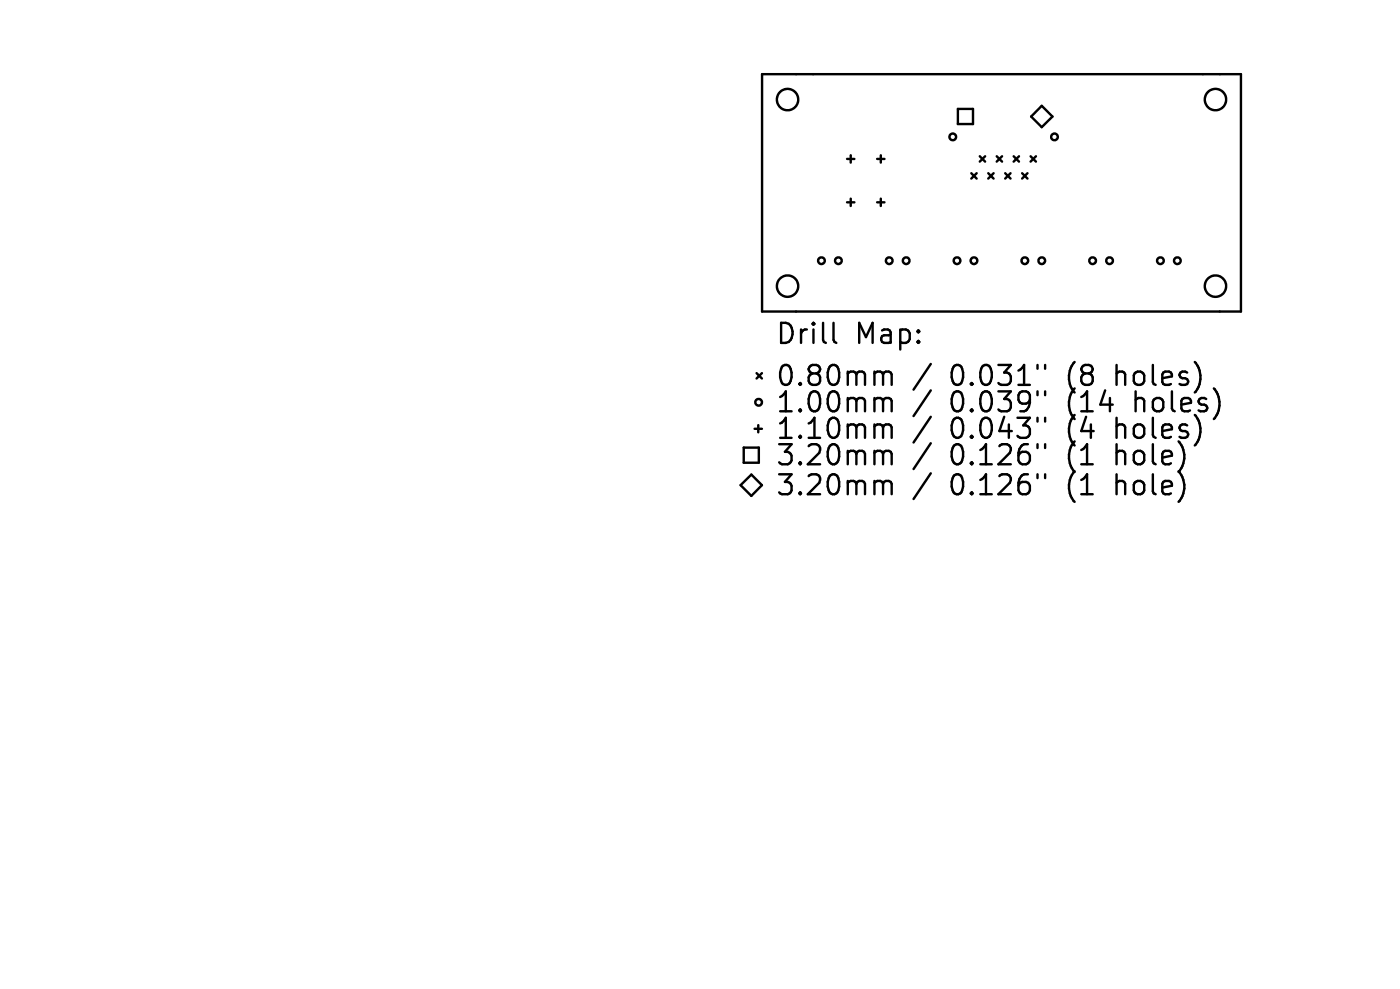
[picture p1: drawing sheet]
<svg xmlns="http://www.w3.org/2000/svg" width="210mm" height="148mm" viewBox="0 0 210 148" stroke-linecap="round" stroke-linejoin="round" font-family="sans-serif">
<g fill="none" stroke="#000" stroke-width=".36">
<path d="M114.3 11.1h71.8v35.6h-71.8zM143.6 16.3h2.3v2.3h-2.3zM156.2 15.9l1.6 1.6-1.6 1.5-1.6-1.5zM127 23.8h1.1M127 30.3h1.1M127.6 23.3v1.1M127.6 29.8v1.1M131.5 23.8h1.1M131.5 30.3h1.1M132.1 23.3v1.1M132.1 29.8v1.1M145.6 26l.8 .8"/>
<path d="M146.4 26l-.8 .8M146.9 23.4l.8 .8M147.7 23.4l-.8 .8M148.2 26l.8 .8M149 26l-.8 .8M149.4 23.4l.8 .8M150.2 23.4l-.8 .8M150.7 26l.8 .8M151.5 26l-.8 .8M152 23.4l.8 .8M152.8 23.4l-.8 .8M153.2 26l.9 .8"/>
<path d="M154.1 26l-.9 .8M154.5 23.4l.8 .8M155.3 23.4l-.8 .8M113.4 55.9l.8 .8M114.2 55.9l-.8 .8M117 59.5l.5-.4 .3-.5v3M117.1 48.4h.7a1.63 1.63 0 0 1 .7 2.5l-.2 .3-.5 .2h-.7zM117.2 54.9a.73 .73 0 0 1 .8-.2 .73 .73 0 0 1 .5 .5 2.35 2.35 0 0 1-.2 2.3 .73 .73 0 0 1-1.2-.4 2.61 2.61 0 0 1 .1-2.2zM120 57.4l.1 .1-.1 .2M120 57.4l-.2 .1 .2 .2M120 57.4v.3M120.1 49.4v2"/>
<path d="M121 49.4a.8 .8 0 0 0-.9 .5M121.5 58.9a.73 .73 0 0 1 .8-.3 .73 .73 0 0 1 .5 .6 2.43 2.43 0 0 1-.3 2.3 .73 .73 0 0 1-1.1-.5 2.49 2.49 0 0 1 .1-2.1zM121.8 55.9a.64 .64 0 0 1-.6-.6 .64 .64 0 0 1 .6-.6h.6a.64 .64 0 0 1 .6 .6 .64 .64 0 0 1-.6 .6M121.8 55.9l-.4 .3-.2 .3v.6l.2 .3a.98 .98 0 0 0 1.3 .1 .98 .98 0 0 0 0-1.4l-.3-.2M121.8 55.9h.6M122 48.4v.2M122 49.4v2M122 48.4l-.2 .1 .2 .1M122 48.4l.1 .1-.1 .1M123.4 48.4v2.5l.1 .3 .3 .2M124.4 54.9a.73 .73 0 0 1 .7-.2 .73 .73 0 0 1 .6 .5 2.43 2.43 0 0 1-.3 2.3 .73 .73 0 0 1-1.2-.4 2.49 2.49 0 0 1 .2-2.2zM124.4 58.9a.73 .73 0 0 1 .7-.3 .73 .73 0 0 1 .6 .6 2.43 2.43 0 0 1-.3 2.3 .73 .73 0 0 1-1.2-.5 2.49 2.49 0 0 1 .2-2.1z"/>
<path d="M125 48.4v2.5l.1 .3 .3 .2M127.1 55.7v2M127.1 59.6v2M127.1 55.9a.76 .76 0 0 1 1.3 .2M127.1 59.9a.76 .76 0 0 1 1.3 .1M128.4 56.1l.1-.3 .3-.1h.5l.2 .1 .2 .3v1.6M128.4 56.1v1.6M128.8 51.4v-3l1 2.1 1-2.1v3M131.1 55.9a.76 .76 0 0 1 1.3 .2M131.1 55.7v2M131.1 59.6v2M131.1 59.9a.76 .76 0 0 1 1.3 .1"/>
<path d="M132.2 49.5l.3-.1h.6l.3 .1 .1 .3v1.6M132.4 56.1l.1-.3 .3-.1h.5l.2 .1 .2 .3v1.6M132.4 56.1v1.6M133.5 50.1l-.2 .1h-.8a.59 .59 0 0 0-.4 .6 .59 .59 0 0 0 .4 .6h.8l.2-.2M135 49.5l.3-.1h.5l.3 .1 .3 .4v.9l-.3 .4-.3 .2h-.5l-.3-.2M135 49.4v3M137.7 51.1l.1 .1-.1 .2M137.7 51.1l-.2 .1 .2 .2M137.7 49.5v.3M137.7 51.1v.3M137.7 49.5l.1 .2-.1 .1M137.7 49.5l-.2 .2 .2 .1"/>
<path d="M139.6 54.5l-2.6 3.9M139.6 58.5l-2.6 3.8M143.1 54.8a.73 .73 0 0 1 1.2 .4 2.35 2.35 0 0 1-.3 2.3 .73 .73 0 0 1-1.2-.4 2.35 2.35 0 0 1 .3-2.3zM143.1 58.8a.73 .73 0 0 1 1.2 .4 2.35 2.35 0 0 1-.3 2.3 .73 .73 0 0 1-1.2-.5 2.35 2.35 0 0 1 .3-2.2zM145.7 57.4l.1 .1-.1 .2M145.7 57.4l-.2 .1 .2 .2M145.7 57.4v.3M147.3 54.9a.73 .73 0 0 1 .7-.2 .73 .73 0 0 1 .5 .5 2.29 2.29 0 0 1-.2 2.3 .73 .73 0 0 1-1.2-.4 2.71 2.71 0 0 1 .2-2.2zM147.3 58.9a.73 .73 0 0 1 .7-.3 .73 .73 0 0 1 .5 .6 2.29 2.29 0 0 1-.2 2.3 .73 .73 0 0 1-1.2-.5 2.71 2.71 0 0 1 .2-2.1zM149.7 54.7h1.9l-1 1.1a.8 .8 0 0 1 1 .6v.7l-.3 .4-.3 .2h-.9l-.4-.3M149.7 58.6h1.9l-1 1.2a.8 .8 0 0 1 1 .5v.7l-.3 .5-.3 .1h-.9l-.4-.3M152.7 57.7h1.7"/>
<path d="M152.7 55.5l.6-.4 .2-.4v3M154.4 59.9l-.1 .3a.98 .98 0 0 1-1.3 .1l-.3-.4v-.7l.3-.4a.98 .98 0 0 1 1.3 .1 2.44 2.44 0 0 1-.5 2.6l-.3 .1h-.5M155.6 54.7v.5M155.6 58.6v.6M156.7 54.7v.5M156.7 58.6v.6M161.1 54.2a3.5 3.5 0 0 0 0 4.6M161.1 58.2a3.5 3.5 0 0 0 0 4.6M162.1 59.5l.3-.2 .6-.7v3M162.7 55.9a.64 .64 0 0 1-.6-.6 .64 .64 0 0 1 .6-.6h.6a.64 .64 0 0 1 .5 .6 .64 .64 0 0 1-.5 .6M162.7 55.9l-.3 .2-.3 .4v.6l.2 .3a.98 .98 0 0 0 1.3 .1 .98 .98 0 0 0 0-1.4l-.3-.2M162.7 55.9h.6"/>
<path d="M165.7 58.5l-.7 2.1h1.8M166.4 59.6v2M167.4 55.9a.76 .76 0 0 1 1.3 .2v1.6M167.4 54.7v3M170.1 55.9a.83 .83 0 0 1 1.5 .3v.9a.81 .81 0 0 1-.8 .6 .81 .81 0 0 1-.8-.6v-.9zM170.3 59.9a.76 .76 0 0 1 1.3 .1v1.6M170.3 58.6v3M172.8 54.7v2.5l.2 .3 .3 .2M173 59.9a.83 .83 0 0 1 1.4 .3v.8a.81 .81 0 0 1-.8 .6 .81 .81 0 0 1-.8-.6v-.8zM174.3 56.7l1.4-.3-.1-.6-.3-.1h-.6l-.3 .1-.1 .3v1.1l.1 .3 .3 .2h.6l.3-.2M175.7 58.6v2.6l.2 .3 .2 .1M178 55.8l-.3-.1h-.4l-.3 .1-.2 .3 .2 .4 1 .3 .1 .3-.1 .4-.3 .2h-.6l-.3-.2"/>
<path d="M179.1 54.2a3.5 3.5 0 0 1 0 4.6M180.8 59.8l-.2-.2h-.5l-.2 .2-.2 .2 .2 .5 .9 .3 .2 .2-.2 .5-.2 .1h-.6l-.3-.1M182 58.2a3.5 3.5 0 0 1 0 4.6M111 72.7l1.6-1.6 1.6 1.6-1.6 1.6zM111.5 67.1h2.3v2.2h-2.3zM113.1 64.2h1.1M113.7 63.7v1.1M116.8 66.5h1.9l-1 1.2a.84 .84 0 0 1 1 .6v.7l-.2 .3-.4 .3h-.9l-.4-.3M116.8 71.1h1.9l-1 1.1a.8 .8 0 0 1 1 .6v.7l-.3 .4-.3 .1h-.9l-.4-.2M117 61.6h1.7M117 63.4l.2-.1 .6-.7v3M117 65.6h1.7"/>
<path d="M120 61.3v.3M120 65.3v.3M120 69.3v.3M120 73.8v.2M120 61.3l.1 .2-.1 .1M120 61.3l-.2 .2 .2 .1M120 65.3l.1 .1-.1 .2M120 65.3l-.2 .1 .2 .2M120 69.3l.1 .1-.1 .2M120 69.3l-.2 .1 .2 .2M120 73.8l.1 .1-.1 .1M120 73.8l-.2 .1 .2 .1"/>
<path d="M121.2 66.8l.5-.3h.7a.82 .82 0 0 1 .4 1.3l-1.7 1.8h1.9M121.2 71.3l.5-.2h.7a.79 .79 0 0 1 .4 1.2l-1.7 1.7h1.9M121.2 65.6h1.8M121.2 63.4l.3-.1 .6-.7v3M124.4 62.9a.73 .73 0 0 1 .7-.3 .73 .73 0 0 1 .6 .6 2.4 2.4 0 0 1-.3 2.2 .71 .71 0 0 1-1.2-.4 2.52 2.52 0 0 1 .2-2.1zM124.4 66.8a.72 .72 0 0 1 .7-.2 .72 .72 0 0 1 .6 .5 2.4 2.4 0 0 1-.3 2.3 .71 .71 0 0 1-1.2-.4 2.46 2.46 0 0 1 .2-2.2zM124.4 71.3a.73 .73 0 0 1 .7-.2 .73 .73 0 0 1 .6 .5 2.43 2.43 0 0 1-.3 2.3 .73 .73 0 0 1-1.2-.4 2.49 2.49 0 0 1 .2-2.2zM127.1 63.6v2M127.1 67.5v2.1M127.1 72.1v1.9M127.1 63.9a.75 .75 0 0 1 1.3 .1M127.1 67.8a.74 .74 0 0 1 1.3 .2"/>
<path d="M127.1 72.3a.76 .76 0 0 1 1.3 .2M128.4 68l.1-.3 .3-.2h.5l.2 .2 .2 .3v1.6M128.4 60v1.6M128.4 64v1.6M128.4 68v1.6M128.4 72.5v1.5M128.4 60l.1-.2 .3-.2h.5l.2 .2 .2 .2v1.6M128.4 64l.1-.3 .3-.1h.5l.2 .1 .2 .3v1.6M128.4 72.5l.1-.3 .3-.1h.5l.2 .1 .2 .3v1.5M131.1 63.6v2M131.1 67.5v2.1M131.1 72.1v1.9"/>
<path d="M131.1 63.9a.75 .75 0 0 1 1.3 .1M131.1 67.8a.74 .74 0 0 1 1.3 .2M131.1 72.3a.76 .76 0 0 1 1.3 .2M132.4 60v1.6M132.4 64v1.6M132.4 68v1.6M132.4 72.5v1.5M132.4 60l.1-.2 .3-.2h.5l.2 .2 .2 .2v1.6M132.4 64l.1-.3 .3-.1h.5l.2 .1 .2 .3v1.6M132.4 68l.1-.3 .3-.2h.5l.2 .2 .2 .3v1.6M132.4 72.5l.1-.3 .3-.1h.5l.2 .1 .2 .3v1.5M139.6 62.4l-2.6 3.9"/>
<path d="M139.6 66.4l-2.6 3.9M139.6 70.9l-2.6 3.9M143 62.9a.71 .71 0 0 1 .7-.3 .71 .71 0 0 1 .6 .6 2.33 2.33 0 0 1-.3 2.2 .71 .71 0 0 1-1.2-.4 2.52 2.52 0 0 1 .2-2.1zM143.1 66.7a.71 .71 0 0 1 1.2 .4 2.33 2.33 0 0 1-.3 2.3 .71 .71 0 0 1-1.2-.4 2.33 2.33 0 0 1 .3-2.3zM143.1 71.2a.73 .73 0 0 1 1.2 .4 2.35 2.35 0 0 1-.3 2.3 .73 .73 0 0 1-1.2-.4 2.35 2.35 0 0 1 .3-2.3zM145.7 61.3v.3M145.7 65.3v.3M145.7 69.3v.3M145.7 73.8v.2M145.7 61.3l.1 .2-.1 .1M145.7 61.3l-.2 .2 .2 .1M145.7 65.3l.1 .1-.1 .2"/>
<path d="M145.7 65.3l-.2 .1 .2 .2M145.7 69.3l.1 .1-.1 .2M145.7 69.3l-.2 .1 .2 .2M145.7 73.8l.1 .1-.1 .1M145.7 73.8l-.2 .1 .2 .1M147 69.6h1.7M147 67.4l.6-.4 .2-.5v3.1M147 71.9l.6-.4 .2-.4v2.9M147 74h1.7M147.3 62.9a.73 .73 0 0 1 .7-.3 .73 .73 0 0 1 .5 .6 2.26 2.26 0 0 1-.2 2.2 .71 .71 0 0 1-1.2-.4 2.75 2.75 0 0 1 .2-2.1zM149.8 66.8l.5-.3h.7a.83 .83 0 0 1 .4 1.3l-1.7 1.8h1.9M149.8 71.3l.5-.2h.7a.8 .8 0 0 1 .4 1.2l-1.7 1.7h1.9"/>
<path d="M150.6 62.4l-.8 2.2h1.9M151.3 63.6v2M152.5 62.6h1.9l-1 1.1a.84 .84 0 0 1 1 .6v.7l-.3 .4-.3 .2h-.8l-.5-.3M154.1 66.5a1.19 1.19 0 0 0-1.4 1.3v1.2l.3 .4 .3 .2h.5l.3-.2 .3-.4v-.7l-.3-.5-.3-.1h-.5l-.3 .1-.3 .5M154.1 71.1a1.16 1.16 0 0 0-1.4 1.2v1.2l.3 .4a.98 .98 0 0 0 1.3-.1l.1-.3v-.7l-.1-.3a.98 .98 0 0 0-1.3-.2l-.3 .5M155.6 62.6v.6M155.6 66.5v.6M155.6 71.1v.5M156.7 62.6v.6M156.7 66.5v.6M156.7 71.1v.5M161.1 62.2a3.5 3.5 0 0 0 0 4.5"/>
<path d="M161.1 66.1a3.5 3.5 0 0 0 0 4.6M161.1 70.6a3.5 3.5 0 0 0 0 4.6M162.1 61.6h1.7M162.1 67.4l.3-.1 .6-.8v3.1M162.1 71.9l.3-.1 .6-.7v2.9M162.1 69.6h1.7M162.1 74h1.7M162.8 62.4l-.7 2.2h1.9M163.6 63.6v2M167.4 62.6v3M167.4 66.5v3.1M167.4 71.1v2.9"/>
<path d="M167.4 63.9a.74 .74 0 0 1 1.3 .1v1.6M167.4 67.8a.79 .79 0 0 1 1.2-.1l.1 .3v1.6M167.4 72.3a.76 .76 0 0 1 1.3 .2v1.5M170.1 63.9a.82 .82 0 0 1 .8-.3 .82 .82 0 0 1 .7 .6v.8a.81 .81 0 0 1-.8 .6 .81 .81 0 0 1-.8-.6v-.8zM170.1 67.8a.82 .82 0 0 1 .8-.3 .82 .82 0 0 1 .7 .6v.9a.81 .81 0 0 1-.8 .6 .81 .81 0 0 1-.8-.6v-.9zM170.1 72.3a.83 .83 0 0 1 1.5 .3v.9a.81 .81 0 0 1-.8 .6 .81 .81 0 0 1-.8-.6v-.9zM172.8 62.6v2.6l.2 .2 .3 .2M172.8 66.5v2.6l.2 .3 .3 .2M172.8 71.1v2.5l.2 .3 .3 .1M174.3 64.6l1.4-.3-.1-.6-.3-.1h-.6l-.3 .1-.1 .3v1.2l.1 .2 .3 .2h.6l.3-.2M174.3 68.6l1.4-.3-.1-.6-.3-.2h-.6l-.3 .2-.1 .3v1.1l.1 .3 .3 .2h.6l.3-.2M174.3 73l1.4-.2-.1-.6-.3-.1h-.6l-.3 .1-.1 .3v1.1l.1 .3 .3 .1h.6l.3-.1"/>
<path d="M176.7 66.1a3.4 3.4 0 0 1 0 4.6M176.7 70.6a3.4 3.4 0 0 1 0 4.6M177.1 60.6l1.5-.3-.2-.5-.3-.2h-.5l-.3 .2-.2 .2v1.2l.2 .3 .3 .1h.5l.3-.1M178 63.7l-.3-.1h-.4l-.3 .1-.2 .3 .2 .5 1 .2 .1 .3-.1 .4-.3 .2h-.6l-.3-.2M179.1 62.2a3.5 3.5 0 0 1 0 4.5"/>
<circle cx="118.1" cy="14.9" r="1.6"/>
<circle cx="182.2" cy="14.9" r="1.6"/>
<circle cx="123.2" cy="39.1" r=".5"/>
<circle cx="125.7" cy="39.1" r=".5"/>
<circle cx="133.3" cy="39.1" r=".49"/>
<circle cx="135.9" cy="39.1" r=".49"/>
<circle cx="142.9" cy="20.5" r=".5"/>
<circle cx="143.5" cy="39.1" r=".5"/>
<circle cx="146" cy="39.1" r=".5"/>
<circle cx="153.7" cy="39.1" r=".5"/>
<circle cx="156.2" cy="39.1" r=".5"/>
<circle cx="158.1" cy="20.5" r=".5"/>
<circle cx="163.8" cy="39.1" r=".5"/>
<circle cx="166.4" cy="39.1" r=".5"/>
<circle cx="174" cy="39.1" r=".5"/>
<circle cx="176.5" cy="39.1" r=".5"/>
<circle cx="118.1" cy="42.9" r="1.6"/>
<circle cx="182.2" cy="42.9" r="1.6"/>
<circle cx="113.7" cy="60.3" r=".5"/>
</g>
</svg>
